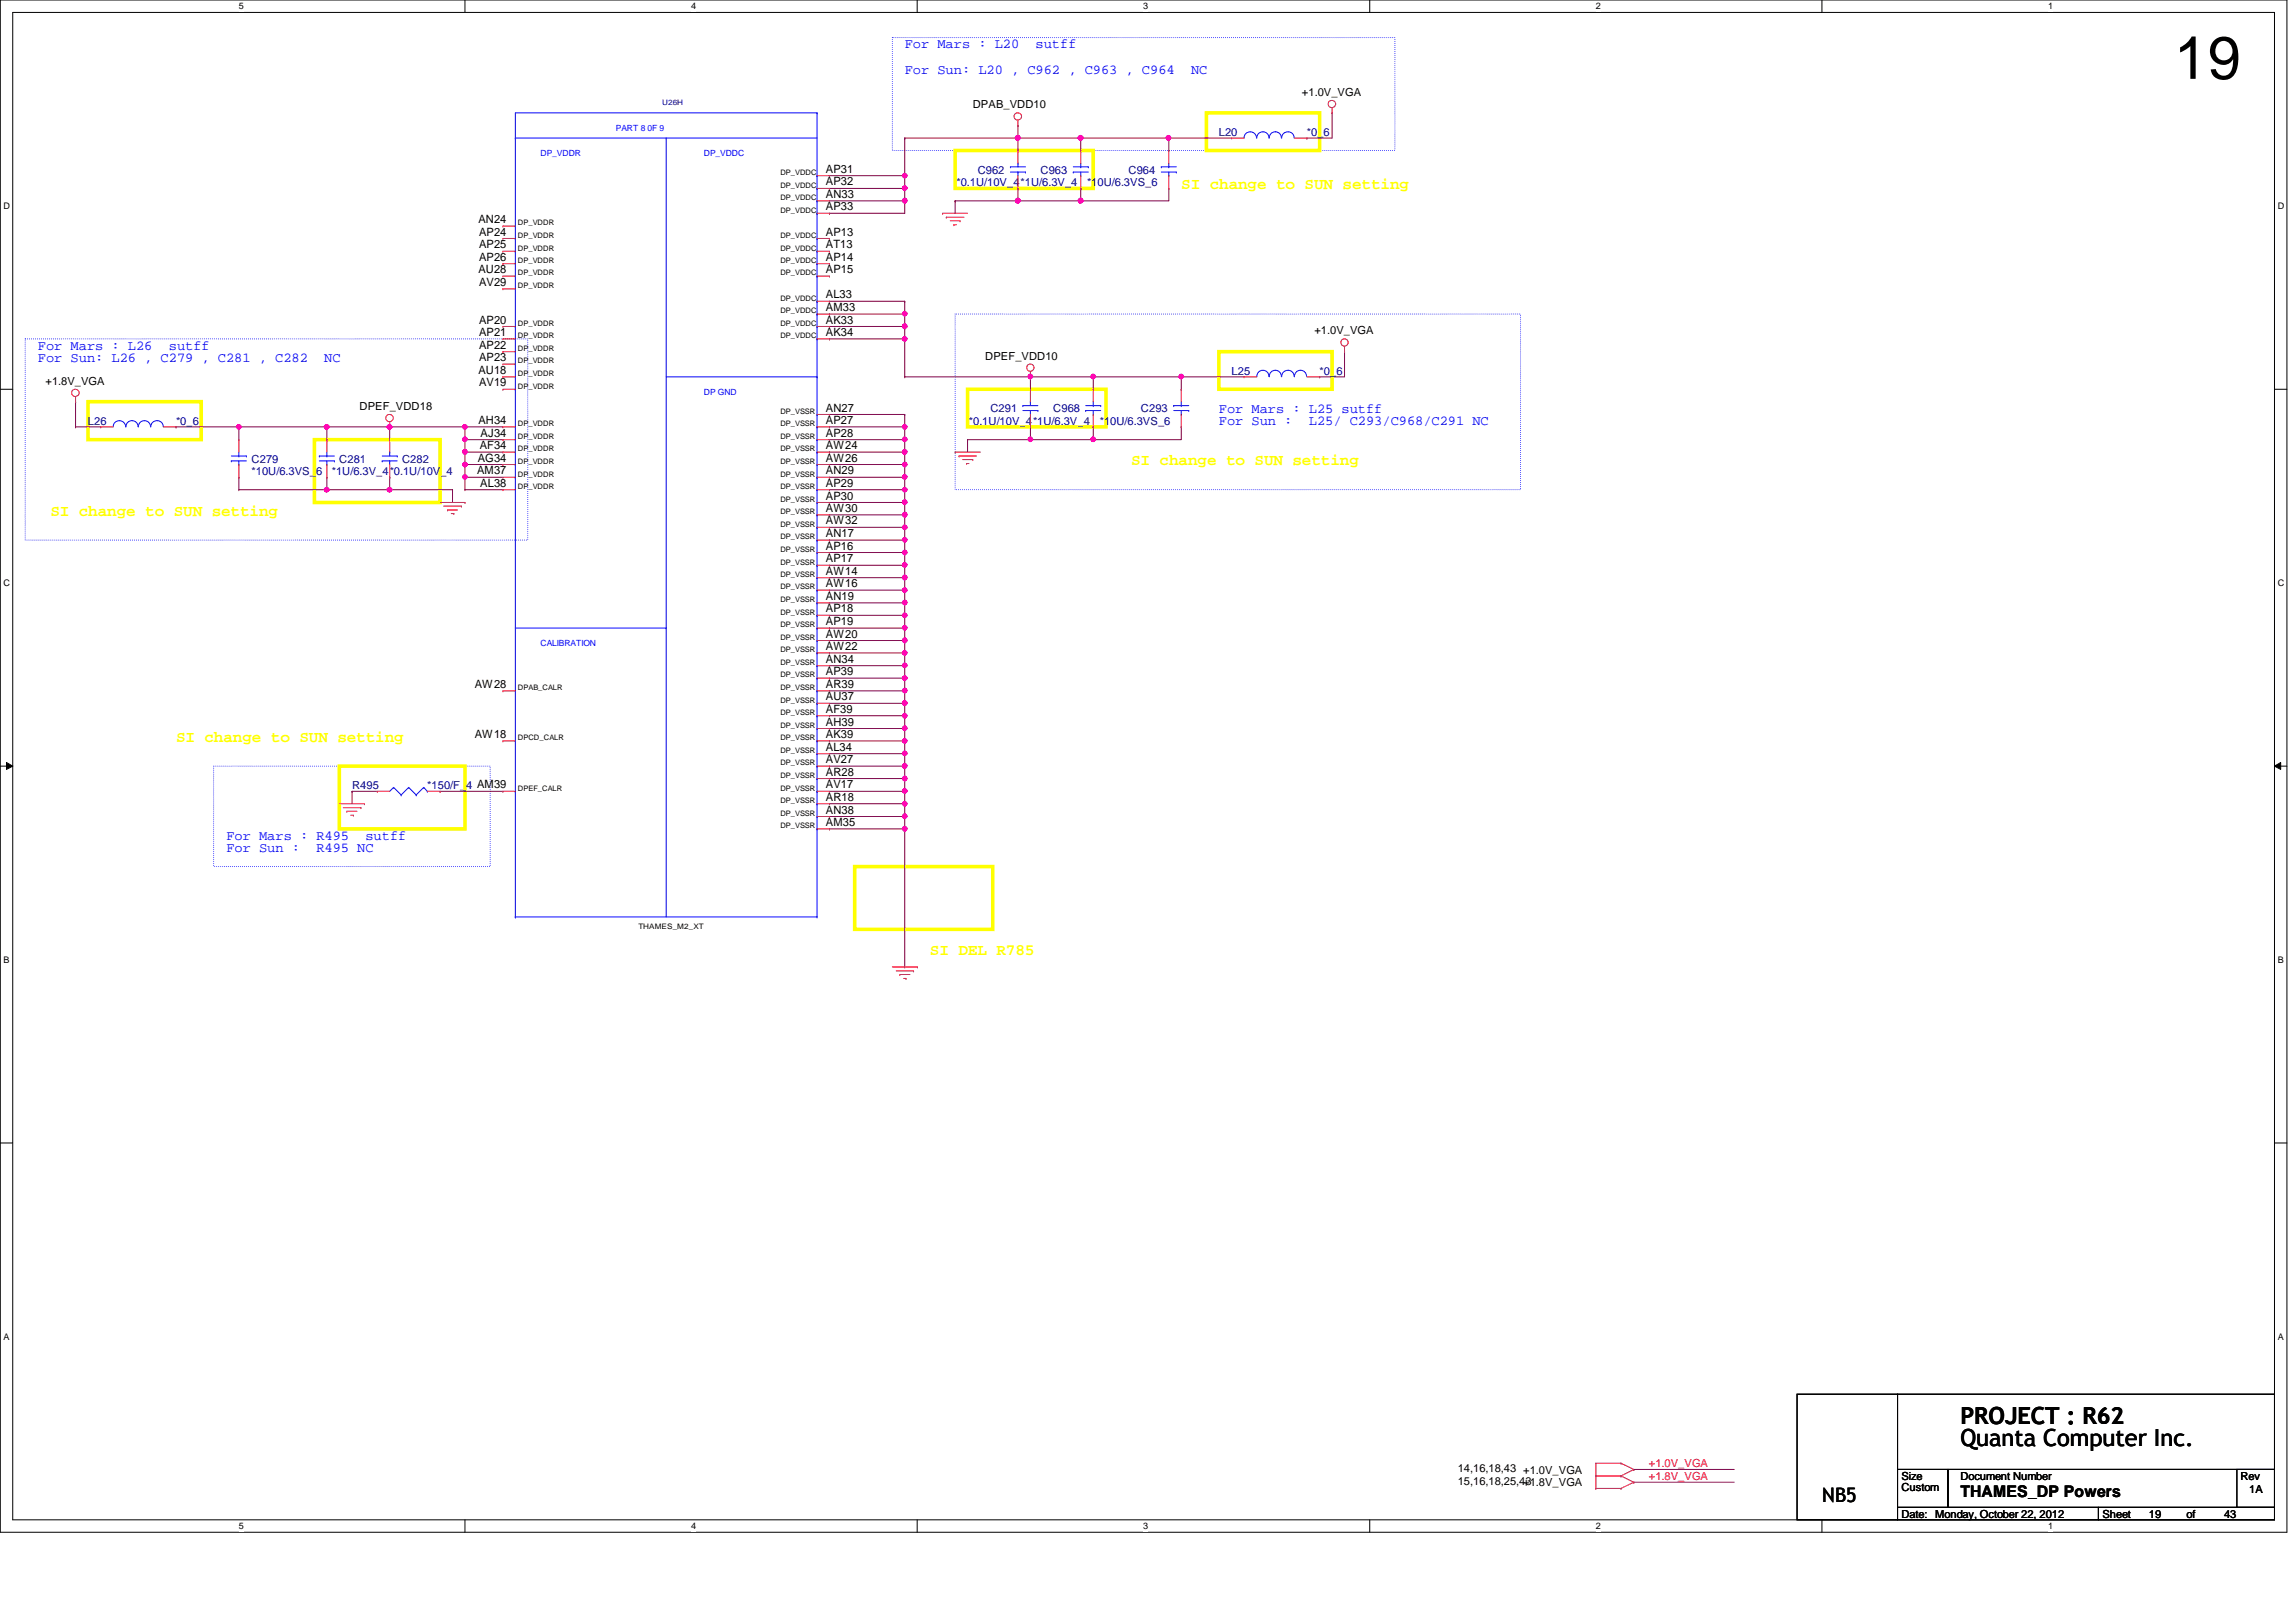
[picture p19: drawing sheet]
<svg xmlns="http://www.w3.org/2000/svg" width="297mm" height="210mm" viewBox="0 0 297 210" stroke-linecap="round" stroke-linejoin="round" font-family="sans-serif">
<defs><g id="words">
<text font-size="7.8" x="281.3" y="10.2">19</text>
<g font-size="3">
<text x="253.6" y="184.2">PROJECT : R62</text>
<text x="253.6" y="187.2">Quanta Computer Inc.</text>
</g>
<text font-size="2.6" x="235.8" y="194.3">NB5</text>
<g font-size="2.1" fill="#ff0">
<text x="152.8" y="24.4">SI change to SUN setting</text>
<text x="146.3" y="60.2">SI change to SUN setting</text>
<text x="6.5" y="66.7">SI change to SUN setting</text>
<text x="22.8" y="96">SI change to SUN setting</text>
<text x="120.3" y="123.6">SI DEL R785</text>
</g>
<text font-size="2.1" x="253.6" y="193.7">THAMES_DP Powers</text>
<g font-size="1.8" fill="#00f">
<text x="117" y="9.5">For Sun: L20 , C962 , C963 , C964</text>
<text x="117" y="6.3">For Mars : L20</text>
<text x="134" y="6.3">sutff</text>
<text x="154.1" y="9.5">NC</text>
<text x="4.9" y="45.3">For Mars : L26</text>
<text x="4.9" y="46.9">For Sun: L26 , C279 , C281 , C282</text>
<text x="21.8" y="45.3">sutff</text>
<text x="41.9" y="46.9">NC</text>
<text x="157.7" y="53.4">For Mars : L25 sutff</text>
<text x="157.7" y="55">For Sun :</text>
<text x="169.3" y="55">L25/ C293/C968/C291 NC</text>
<text x="29.3" y="108.7">For Mars : R495</text>
<text x="29.3" y="110.3">For Sun :</text>
<text x="40.9" y="110.3">R495 NC</text>
<text x="47.3" y="108.7">sutff</text>
</g>
<g font-size="1.5">
<text x="106.8" y="22.4">AP31</text>
<text x="61.9" y="28.9">AN24</text>
<text x="106.8" y="27.2">AP33</text>
<text x="106.8" y="25.6">AN33</text>
<text x="106.8" y="24">AP32</text>
<text x="61.9" y="35.3">AU28</text>
<text x="62" y="33.7">AP26</text>
<text x="62" y="32.1">AP25</text>
<text x="62" y="30.5">AP24</text>
<text x="106.8" y="35.3">AP15</text>
<text x="106.8" y="33.7">AP14</text>
<text x="106.8" y="32.1">AT13</text>
<text x="106.8" y="30.5">AP13</text>
<text x="62" y="41.9">AP20</text>
<text x="62" y="37">AV29</text>
<text x="106.8" y="41.9">AK33</text>
<text x="106.8" y="40.3">AM33</text>
<text x="106.8" y="38.6">AL33</text>
<text x="62" y="46.7">AP23</text>
<text x="62" y="45.1">AP22</text>
<text x="62" y="43.5">AP21</text>
<text x="106.8" y="43.5">AK34</text>
<text x="61.9" y="48.4">AU18</text>
<text x="62" y="50">AV19</text>
<text x="106.8" y="53.3">AN27</text>
<text x="61.8" y="59.7">AG34</text>
<text x="61.9" y="54.9">AH34</text>
<text x="62.1" y="58.1">AF34</text>
<text x="62.2" y="56.5">AJ34</text>
<text x="106.8" y="59.7">AW26</text>
<text x="106.8" y="58.1">AW24</text>
<text x="106.8" y="56.5">AP28</text>
<text x="106.8" y="54.9">AP27</text>
<text x="61.7" y="61.4">AM37</text>
<text x="62.1" y="63">AL38</text>
<text x="106.8" y="64.6">AP30</text>
<text x="106.8" y="63">AP29</text>
<text x="106.8" y="61.4">AN29</text>
<text x="106.8" y="71.1">AP16</text>
<text x="106.8" y="69.5">AN17</text>
<text x="106.8" y="67.9">AW32</text>
<text x="106.8" y="66.3">AW30</text>
<text x="106.8" y="77.6">AN19</text>
<text x="106.8" y="76">AW16</text>
<text x="106.8" y="74.4">AW14</text>
<text x="106.8" y="72.8">AP17</text>
<text x="106.8" y="82.5">AW20</text>
<text x="106.8" y="80.9">AP19</text>
<text x="106.8" y="79.2">AP18</text>
<text x="61.4" y="89">AW28</text>
<text x="106.8" y="89">AR39</text>
<text x="106.8" y="87.4">AP39</text>
<text x="106.8" y="85.8">AN34</text>
<text x="106.8" y="84.1">AW22</text>
<text x="61.4" y="95.5">AW18</text>
<text x="106.8" y="95.5">AK39</text>
<text x="106.8" y="93.9">AH39</text>
<text x="106.8" y="92.2">AF39</text>
<text x="106.8" y="90.6">AU37</text>
<text x="106.8" y="100.4">AR28</text>
<text x="106.8" y="98.8">AV27</text>
<text x="106.8" y="97.2">AL34</text>
<text x="106.8" y="106.9">AM35</text>
<text x="106.8" y="105.3">AN38</text>
<text x="106.8" y="103.6">AR18</text>
<text x="106.8" y="102">AV17</text>
</g>
<g font-size="1.4">
<text x="125.9" y="14">DPAB_VDD10</text>
<text x="168.4" y="12.4">+1.0V_VGA</text>
<text x="127.5" y="46.5">DPEF_VDD10</text>
<text x="170" y="43.3">+1.0V_VGA</text>
<text x="5.9" y="49.8">+1.8V_VGA</text>
<text x="46.5" y="53">DPEF_VDD18</text>
<text x="188.6" y="190.5">14,16,18,43 +1.0V_VGA</text>
<text x="246" y="191.5">Size</text>
<text x="253.6" y="191.5">Document Number</text>
<text x="289.9" y="191.5">Rev</text>
<text x="188.6" y="192.2">15,16,18,25,43</text>
<text x="197.1" y="192.4">+1.8V_VGA</text>
<text x="246" y="196.4">Date: Monday, October 22, 2012</text>
<text x="246" y="193">Custom</text>
<text x="272" y="196.4">Sheet</text>
<text x="278" y="196.4">19</text>
<text x="282.9" y="196.4">of</text>
<text x="287.7" y="196.4">43</text>
<text x="291" y="193.2">1A</text>
</g>
<g font-size="1.4" fill="#000080">
<text x="157.7" y="17.6">L20</text>
<text x="169.1" y="17.6">*0_6</text>
<text x="126.5" y="22.5">C962</text>
<text x="134.6" y="22.5">C963</text>
<text x="146" y="22.5">C964</text>
<text x="123.7" y="24.1">*0.1U/10V_4*1U/6.3V_4</text>
<text x="140.6" y="24.1">*10U/6.3VS_6</text>
<text x="128.1" y="53.3">C291</text>
<text x="136.3" y="53.3">C968</text>
<text x="147.6" y="53.3">C293</text>
<text x="159.3" y="48.5">L25</text>
<text x="170.7" y="48.5">*0_6</text>
<text x="11.4" y="55">L26</text>
<text x="22.8" y="55">*0_6</text>
<text x="32.6" y="59.9">C279</text>
<text x="43.9" y="59.9">C281</text>
<text x="52" y="59.9">C282</text>
<text x="125.3" y="55">*0.1U/10V_4*1U/6.3V_4</text>
<text x="142.3" y="55">*10U/6.3VS_6</text>
<text x="32.6" y="61.5">*10U/6.3VS_6</text>
<text x="42.9" y="61.5">*1U/6.3V_4*0.1U/10V_4</text>
<text x="45.5" y="102.1">R495</text>
<text x="55.3" y="102.1">*150/F_4 AM39</text>
</g>
<g font-size="1.4" fill="#f00">
<text x="213.3" y="191.5">+1.8V_VGA</text>
<text x="213.3" y="189.8">+1.0V_VGA</text>
</g>
<g font-size="1.2">
<text x="30.9" y="1.2">5</text>
<text x="89.4" y="1.2">4</text>
<text x="147.9" y="1.2">3</text>
<text x="206.5" y="1.2">2</text>
<text x="265" y="1.2">1</text>
<text x=".5" y="27.1">D</text>
<text x="294.7" y="27.1">D</text>
<text x=".5" y="75.8">C</text>
<text x="294.7" y="75.8">C</text>
<text x=".5" y="124.6">B</text>
<text x="294.7" y="124.6">B</text>
<text x=".5" y="173.4">A</text>
<text x="294.7" y="173.4">A</text>
<text x="30.9" y="197.9">5</text>
<text x="89.4" y="197.9">4</text>
<text x="147.9" y="197.9">3</text>
<text x="206.5" y="197.9">2</text>
<text x="265" y="197.9">1</text>
</g>
<g font-size="1.1" fill="#00f">
<text x="79.7" y="17">PART 8 0F 9</text>
<text x="69.9" y="20.2">DP_VDDR</text>
<text x="91.1" y="20.2">DP_VDDC</text>
<text x="91.1" y="51.1">DP GND</text>
<text x="69.9" y="83.6">CALIBRATION</text>
</g>
<text font-size="1" fill="#000080" x="85.7" y="13.5">U26H</text>
<g font-size="1">
<text x="101" y="22.6">DP_VDDC</text>
<text x="67" y="29.2">DP_VDDR</text>
<text x="101" y="27.5">DP_VDDC</text>
<text x="101" y="25.9">DP_VDDC</text>
<text x="101" y="24.3">DP_VDDC</text>
<text x="67" y="35.6">DP_VDDR</text>
<text x="67" y="34">DP_VDDR</text>
<text x="67" y="32.4">DP_VDDR</text>
<text x="67" y="30.8">DP_VDDR</text>
<text x="101" y="35.6">DP_VDDC</text>
<text x="101" y="34">DP_VDDC</text>
<text x="101" y="32.4">DP_VDDC</text>
<text x="101" y="30.8">DP_VDDC</text>
<text x="67" y="37.3">DP_VDDR</text>
<text x="101" y="40.6">DP_VDDC</text>
<text x="101" y="38.9">DP_VDDC</text>
<text x="67" y="47">DP_VDDR</text>
<text x="67" y="45.4">DP_VDDR</text>
<text x="67" y="43.8">DP_VDDR</text>
<text x="67" y="42.2">DP_VDDR</text>
<text x="101" y="43.8">DP_VDDC</text>
<text x="101" y="42.2">DP_VDDC</text>
<text x="67" y="50.3">DP_VDDR</text>
<text x="67" y="48.7">DP_VDDR</text>
<text x="101" y="53.6">DP_VSSR</text>
<text x="67" y="58.4">DP_VDDR</text>
<text x="67" y="56.8">DP_VDDR</text>
<text x="67" y="55.2">DP_VDDR</text>
<text x="101" y="58.4">DP_VSSR</text>
<text x="101" y="56.8">DP_VSSR</text>
<text x="101" y="55.2">DP_VSSR</text>
<text x="67" y="63.3">DP_VDDR</text>
<text x="67" y="61.7">DP_VDDR</text>
<text x="67" y="60">DP_VDDR</text>
<text x="101" y="64.9">DP_VSSR</text>
<text x="101" y="63.3">DP_VSSR</text>
<text x="101" y="61.7">DP_VSSR</text>
<text x="101" y="60">DP_VSSR</text>
<text x="101" y="71.4">DP_VSSR</text>
<text x="101" y="69.8">DP_VSSR</text>
<text x="101" y="68.2">DP_VSSR</text>
<text x="101" y="66.5">DP_VSSR</text>
<text x="101" y="77.9">DP_VSSR</text>
<text x="101" y="76.3">DP_VSSR</text>
<text x="101" y="74.7">DP_VSSR</text>
<text x="101" y="73.1">DP_VSSR</text>
<text x="101" y="82.8">DP_VSSR</text>
<text x="101" y="81.2">DP_VSSR</text>
<text x="101" y="79.5">DP_VSSR</text>
<text x="67" y="89.3">DPAB_CALR</text>
<text x="101" y="89.3">DP_VSSR</text>
<text x="101" y="87.7">DP_VSSR</text>
<text x="101" y="86.1">DP_VSSR</text>
<text x="101" y="84.4">DP_VSSR</text>
<text x="67" y="95.8">DPCD_CALR</text>
<text x="101" y="95.8">DP_VSSR</text>
<text x="101" y="94.2">DP_VSSR</text>
<text x="101" y="92.5">DP_VSSR</text>
<text x="101" y="90.9">DP_VSSR</text>
<text x="101" y="100.7">DP_VSSR</text>
<text x="101" y="99.1">DP_VSSR</text>
<text x="101" y="97.5">DP_VSSR</text>
<text x="67" y="102.3">DPEF_CALR</text>
<text x="101" y="107.2">DP_VSSR</text>
<text x="101" y="105.6">DP_VSSR</text>
<text x="101" y="103.9">DP_VSSR</text>
<text x="101" y="102.3">DP_VSSR</text>
<text x="82.6" y="120.2">THAMES_M2_XT</text>
</g>
</g></defs>
<path d="M0 0h295.9v198.3h-295.9zM1.6 1.6h292.7v195.1h-292.7z" fill="none" stroke="#000" stroke-width=".13"/>
<g fill="#fff">
<path d="M30.9 .2h.6v1.3h-.6z"/>
<path d="M30.9 196.9h.6v1.3h-.6z"/>
</g>
<path d="M60.2 0v1.6M60.2 196.7v1.6" fill="none" stroke="#000" stroke-width=".13"/>
<g fill="#fff">
<path d="M89.4 .2h.6v1.3h-.6z"/>
<path d="M89.4 196.9h.6v1.3h-.6z"/>
</g>
<path d="M118.7 0v1.6M118.7 196.7v1.6" fill="none" stroke="#000" stroke-width=".13"/>
<g fill="#fff">
<path d="M147.9 .2h.6v1.3h-.6z"/>
<path d="M147.9 196.9h.6v1.3h-.6z"/>
</g>
<path d="M177.2 0v1.6M177.2 196.7v1.6" fill="none" stroke="#000" stroke-width=".13"/>
<g fill="#fff">
<path d="M206.5 .2h.5v1.3h-.5z"/>
<path d="M206.5 196.9h.5v1.3h-.5z"/>
</g>
<path d="M235.7 0v1.6M235.7 196.7v1.6" fill="none" stroke="#000" stroke-width=".13"/>
<g fill="#fff">
<path d="M265 .2h.6v1.3h-.6z"/>
<path d="M265 196.9h.6v1.3h-.6z"/>
<path d="M.5 26h.8v1.3h-.8z"/>
<path d="M294.7 26h.8v1.3h-.8z"/>
<path d="M.5 74.8h.8v1.3h-.8z"/>
<path d="M294.7 74.8h.8v1.3h-.8z"/>
</g>
<path d="M0 50.4h1.6M294.3 50.4h1.6" fill="none" stroke="#000" stroke-width=".13"/>
<g fill="#fff">
<path d="M.5 123.5h.7v1.3h-.7z"/>
<path d="M294.7 123.5h.7v1.3h-.7z"/>
</g>
<path d="M0 99.1h1.6M.8 98.7l.8 .4-.8 .5zM294.3 99.1l.8-.4v.9zM294.3 99.1h1.6" fill="none" stroke="#000" stroke-width=".13"/>
<path d="M.8 98.7l.8 .4-.8 .5zM294.3 99.1l.8-.4v.9z" fill="#000"/>
<g fill="#fff">
<path d="M.5 172.3h.7v1.3h-.7z"/>
<path d="M294.7 172.3h.7v1.3h-.7z"/>
</g>
<path d="M0 147.9h1.6M294.3 147.9h1.6" fill="none" stroke="#000" stroke-width=".13"/>
<path d="M115.4 4.9h65.1v14.6h-65.1zM3.3 43.9h65v26h-65zM123.6 40.6h73.1v22.8h-73.1zM27.6 99.1h35.8v13h-35.8z" fill="none" stroke="#00f" stroke-width=".13" stroke-dasharray="0 .3"/>
<path d="M123.6 19.5h17.8v4.9h-17.8zM156.1 14.6h14.6v4.9h-14.6zM11.4 52h14.6v4.9h-14.6zM40.7 56.9h16.2v8.1h-16.2zM125.2 50.4h17.9v4.8h-17.9zM157.7 45.5h14.6v4.9h-14.6zM43.9 99.1h16.3v8.2h-16.3zM110.6 112.1h17.8v8.2h-17.8z" fill="none" stroke="#ff0" stroke-width=".47"/>
<g fill="none" stroke="#800040" stroke-width=".13">
<path d="M60.2 56.9h.1M60.2 58.5h.1M60.2 56.9h4.9M60.2 58.5h4.9M60.2 60.1h.1M60.2 61.8h.1M60.2 60.1h4.9M60.2 61.8h4.9M45.5 102.4h.1M45.5 102.4v1.6M45.5 102.4h3.3M56.9 102.4h.1"/>
<path d="M56.9 102.4h8.2"/>
</g>
<circle cx="60.2" cy="61.7" r=".3" fill="#f0f"/>
<circle cx="60.2" cy="61.7" r=".3" fill="none" stroke="#f0f" stroke-width=".13"/>
<g fill="none" stroke="#800040" stroke-width=".13">
<path d="M30.9 55.2h.1M30.9 55.2v1.7M42.3 55.2h.1M42.3 55.2h8.1M42.3 55.2v1.7M50.4 55.2h.1M50.4 55.2v1.7M30.9 61.8h.1M30.9 61.8v1.6M50.4 63.4h.1M50.4 63.4h8.1M60.2 63.4h.1"/>
<path d="M60.2 63.4h4.9"/>
</g>
<circle cx="50.4" cy="63.4" r=".31" fill="#f0f"/>
<circle cx="50.4" cy="63.4" r=".31" fill="none" stroke="#f0f" stroke-width=".13"/>
<path d="M30.9 63.4h.1M42.3 61.8h.1M42.3 61.8v1.6h-11.4M50.4 61.8h.1M50.4 61.8v1.6" fill="none" stroke="#800040" stroke-width=".13"/>
<circle cx="42.3" cy="63.4" r=".31" fill="#f0f"/>
<circle cx="42.3" cy="63.4" r=".31" fill="none" stroke="#f0f" stroke-width=".13"/>
<path d="M30.9 55.2h.1M30.9 55.2h11.4" fill="none" stroke="#800040" stroke-width=".13"/>
<circle cx="42.3" cy="55.2" r=".31" fill="#f0f"/>
<circle cx="42.3" cy="55.2" r=".31" fill="none" stroke="#f0f" stroke-width=".13"/>
<circle cx="30.9" cy="55.2" r=".3" fill="#f0f"/>
<circle cx="30.9" cy="55.2" r=".3" fill="none" stroke="#f0f" stroke-width=".13"/>
<path d="M50.4 55.2h.1M50.4 55.2h9.8" fill="none" stroke="#800040" stroke-width=".13"/>
<circle cx="60.2" cy="55.2" r=".3" fill="#f0f"/>
<circle cx="60.2" cy="55.2" r=".3" fill="none" stroke="#f0f" stroke-width=".13"/>
<circle cx="50.4" cy="55.2" r=".31" fill="#f0f"/>
<circle cx="50.4" cy="55.2" r=".31" fill="none" stroke="#f0f" stroke-width=".13"/>
<path d="M60.2 55.2h.1M60.2 55.2h4.9M58.5 63.4h.1M58.5 63.4v1.6M60.2 61.8h.1M60.2 60.1h.1M60.2 60.1v3.3" fill="none" stroke="#800040" stroke-width=".13"/>
<circle cx="60.2" cy="60.1" r=".3" fill="#f0f"/>
<circle cx="60.2" cy="60.1" r=".3" fill="none" stroke="#f0f" stroke-width=".13"/>
<path d="M60.2 58.5h.1M60.2 58.5v1.6" fill="none" stroke="#800040" stroke-width=".13"/>
<circle cx="60.1" cy="58.5" r=".31" fill="#f0f"/>
<circle cx="60.1" cy="58.5" r=".31" fill="none" stroke="#f0f" stroke-width=".13"/>
<path d="M60.2 56.9h.1M60.2 55.2h.1M60.2 55.2v3.3" fill="none" stroke="#800040" stroke-width=".13"/>
<circle cx="60.2" cy="56.8" r=".3" fill="#f0f"/>
<circle cx="60.2" cy="56.8" r=".3" fill="none" stroke="#f0f" stroke-width=".13"/>
<path d="M9.8 55.2h.1M9.8 52h.1M9.8 55.2h3.2M9.8 52v3.2M22.8 55.2h.1M22.8 55.2h8.1M107.3 53.6h.1M107.3 55.2h.1M107.3 55.2h9.7M107.3 53.6h9.7M42.3 63.4h.1M42.3 63.4h8.1" fill="none" stroke="#800040" stroke-width=".13"/>
<circle cx="117" cy="55.2" r=".3" fill="#f0f"/>
<circle cx="117" cy="55.2" r=".3" fill="none" stroke="#f0f" stroke-width=".13"/>
<path d="M107.3 56.9h.1M107.3 56.9h9.7" fill="none" stroke="#800040" stroke-width=".13"/>
<circle cx="117" cy="56.8" r=".3" fill="#f0f"/>
<circle cx="117" cy="56.8" r=".3" fill="none" stroke="#f0f" stroke-width=".13"/>
<path d="M107.3 58.5h.1M107.3 58.5h9.7" fill="none" stroke="#800040" stroke-width=".13"/>
<circle cx="117" cy="58.5" r=".31" fill="#f0f"/>
<circle cx="117" cy="58.5" r=".31" fill="none" stroke="#f0f" stroke-width=".13"/>
<path d="M107.3 60.1h.1M107.3 60.1h9.7" fill="none" stroke="#800040" stroke-width=".13"/>
<circle cx="117" cy="60.1" r=".3" fill="#f0f"/>
<circle cx="117" cy="60.1" r=".3" fill="none" stroke="#f0f" stroke-width=".13"/>
<path d="M107.3 61.8h.1M107.3 61.8h9.7" fill="none" stroke="#800040" stroke-width=".13"/>
<circle cx="117" cy="61.7" r=".3" fill="#f0f"/>
<circle cx="117" cy="61.7" r=".3" fill="none" stroke="#f0f" stroke-width=".13"/>
<path d="M107.3 63.4h.1M107.3 63.4h9.7" fill="none" stroke="#800040" stroke-width=".13"/>
<circle cx="117" cy="63.4" r=".3" fill="#f0f"/>
<circle cx="117" cy="63.4" r=".3" fill="none" stroke="#f0f" stroke-width=".13"/>
<path d="M107.3 65h.1M107.3 65h9.7" fill="none" stroke="#800040" stroke-width=".13"/>
<circle cx="117" cy="65" r=".3" fill="#f0f"/>
<circle cx="117" cy="65" r=".3" fill="none" stroke="#f0f" stroke-width=".13"/>
<path d="M107.3 66.6h.1M107.3 66.6h9.7" fill="none" stroke="#800040" stroke-width=".13"/>
<circle cx="117" cy="66.6" r=".31" fill="#f0f"/>
<circle cx="117" cy="66.6" r=".31" fill="none" stroke="#f0f" stroke-width=".13"/>
<path d="M107.3 68.2h.1M107.3 68.2h9.7" fill="none" stroke="#800040" stroke-width=".13"/>
<circle cx="117" cy="68.2" r=".3" fill="#f0f"/>
<circle cx="117" cy="68.2" r=".3" fill="none" stroke="#f0f" stroke-width=".13"/>
<path d="M107.3 69.9h.1M107.3 69.9h9.7" fill="none" stroke="#800040" stroke-width=".13"/>
<circle cx="117" cy="69.8" r=".3" fill="#f0f"/>
<circle cx="117" cy="69.8" r=".3" fill="none" stroke="#f0f" stroke-width=".13"/>
<path d="M107.3 71.5h.1M107.3 71.5h9.7" fill="none" stroke="#800040" stroke-width=".13"/>
<circle cx="117" cy="71.5" r=".3" fill="#f0f"/>
<circle cx="117" cy="71.5" r=".3" fill="none" stroke="#f0f" stroke-width=".13"/>
<path d="M107.3 73.2h.1M107.3 73.2h9.7" fill="none" stroke="#800040" stroke-width=".13"/>
<circle cx="117" cy="73.1" r=".3" fill="#f0f"/>
<circle cx="117" cy="73.1" r=".3" fill="none" stroke="#f0f" stroke-width=".13"/>
<path d="M107.3 74.8h.1M107.3 74.8h9.7" fill="none" stroke="#800040" stroke-width=".13"/>
<circle cx="117" cy="74.7" r=".31" fill="#f0f"/>
<circle cx="117" cy="74.7" r=".31" fill="none" stroke="#f0f" stroke-width=".13"/>
<path d="M107.3 76.4h.1M107.3 76.4h9.7" fill="none" stroke="#800040" stroke-width=".13"/>
<circle cx="117" cy="76.4" r=".3" fill="#f0f"/>
<circle cx="117" cy="76.4" r=".3" fill="none" stroke="#f0f" stroke-width=".13"/>
<path d="M107.3 78h.1M107.3 78h9.7" fill="none" stroke="#800040" stroke-width=".13"/>
<circle cx="117" cy="78" r=".3" fill="#f0f"/>
<circle cx="117" cy="78" r=".3" fill="none" stroke="#f0f" stroke-width=".13"/>
<path d="M107.3 79.6h.1M107.3 79.6h9.7" fill="none" stroke="#800040" stroke-width=".13"/>
<circle cx="117" cy="79.6" r=".3" fill="#f0f"/>
<circle cx="117" cy="79.6" r=".3" fill="none" stroke="#f0f" stroke-width=".13"/>
<path d="M107.3 81.3h.1M107.3 81.3h9.7" fill="none" stroke="#800040" stroke-width=".13"/>
<circle cx="117" cy="81.2" r=".3" fill="#f0f"/>
<circle cx="117" cy="81.2" r=".3" fill="none" stroke="#f0f" stroke-width=".13"/>
<path d="M107.3 82.9h.1M107.3 82.9h9.7" fill="none" stroke="#800040" stroke-width=".13"/>
<circle cx="117" cy="82.9" r=".31" fill="#f0f"/>
<circle cx="117" cy="82.9" r=".31" fill="none" stroke="#f0f" stroke-width=".13"/>
<path d="M107.3 84.5h.1M107.3 84.5h9.7" fill="none" stroke="#800040" stroke-width=".13"/>
<circle cx="117" cy="84.5" r=".3" fill="#f0f"/>
<circle cx="117" cy="84.5" r=".3" fill="none" stroke="#f0f" stroke-width=".13"/>
<path d="M107.3 86.1h.1M107.3 86.1h9.7" fill="none" stroke="#800040" stroke-width=".13"/>
<circle cx="117" cy="86.1" r=".3" fill="#f0f"/>
<circle cx="117" cy="86.1" r=".3" fill="none" stroke="#f0f" stroke-width=".13"/>
<path d="M107.3 87.8h.1M107.3 87.8h9.7" fill="none" stroke="#800040" stroke-width=".13"/>
<circle cx="117" cy="87.8" r=".3" fill="#f0f"/>
<circle cx="117" cy="87.8" r=".3" fill="none" stroke="#f0f" stroke-width=".13"/>
<path d="M107.3 89.4h.1M107.3 89.4h9.7" fill="none" stroke="#800040" stroke-width=".13"/>
<circle cx="117" cy="89.4" r=".3" fill="#f0f"/>
<circle cx="117" cy="89.4" r=".3" fill="none" stroke="#f0f" stroke-width=".13"/>
<path d="M107.3 91h.1M107.3 91h9.7" fill="none" stroke="#800040" stroke-width=".13"/>
<circle cx="117" cy="91" r=".31" fill="#f0f"/>
<circle cx="117" cy="91" r=".31" fill="none" stroke="#f0f" stroke-width=".13"/>
<path d="M107.3 92.6h.1M107.3 92.6h9.7" fill="none" stroke="#800040" stroke-width=".13"/>
<circle cx="117" cy="92.6" r=".3" fill="#f0f"/>
<circle cx="117" cy="92.6" r=".3" fill="none" stroke="#f0f" stroke-width=".13"/>
<path d="M107.3 94.3h.1M107.3 94.3h9.7" fill="none" stroke="#800040" stroke-width=".13"/>
<circle cx="117" cy="94.2" r=".3" fill="#f0f"/>
<circle cx="117" cy="94.2" r=".3" fill="none" stroke="#f0f" stroke-width=".13"/>
<path d="M107.3 95.9h.1M107.3 95.9h9.7" fill="none" stroke="#800040" stroke-width=".13"/>
<circle cx="117" cy="95.9" r=".3" fill="#f0f"/>
<circle cx="117" cy="95.9" r=".3" fill="none" stroke="#f0f" stroke-width=".13"/>
<path d="M107.3 97.5h.1M107.3 97.5h9.7" fill="none" stroke="#800040" stroke-width=".13"/>
<circle cx="117" cy="97.5" r=".3" fill="#f0f"/>
<circle cx="117" cy="97.5" r=".3" fill="none" stroke="#f0f" stroke-width=".13"/>
<path d="M107.3 99.1h.1M107.3 99.1h9.7M107.3 100.8h.1M107.3 102.4h.1M107.3 100.8h9.7M107.3 102.4h9.7" fill="none" stroke="#800040" stroke-width=".13"/>
<circle cx="117" cy="102.4" r=".3" fill="#f0f"/>
<circle cx="117" cy="102.4" r=".3" fill="none" stroke="#f0f" stroke-width=".13"/>
<path d="M107.3 104h.1M107.3 104h9.7" fill="none" stroke="#800040" stroke-width=".13"/>
<circle cx="117" cy="104" r=".3" fill="#f0f"/>
<circle cx="117" cy="104" r=".3" fill="none" stroke="#f0f" stroke-width=".13"/>
<path d="M107.3 105.7h.1M107.3 105.7h9.7" fill="none" stroke="#800040" stroke-width=".13"/>
<circle cx="117" cy="105.6" r=".3" fill="#f0f"/>
<circle cx="117" cy="105.6" r=".3" fill="none" stroke="#f0f" stroke-width=".13"/>
<path d="M107.3 107.3h.1M107.3 107.3h9.7" fill="none" stroke="#800040" stroke-width=".13"/>
<circle cx="117" cy="107.2" r=".31" fill="#f0f"/>
<circle cx="117" cy="107.2" r=".31" fill="none" stroke="#f0f" stroke-width=".13"/>
<path d="M123.6 26h.1M123.6 26h8.1" fill="none" stroke="#800040" stroke-width=".13"/>
<circle cx="131.7" cy="26" r=".32" fill="#f0f"/>
<circle cx="131.7" cy="26" r=".32" fill="none" stroke="#f0f" stroke-width=".13"/>
<path d="M125.2 56.9h.1M125.2 56.9h8.1" fill="none" stroke="#800040" stroke-width=".13"/>
<circle cx="133.3" cy="56.8" r=".3" fill="#f0f"/>
<circle cx="133.3" cy="56.8" r=".3" fill="none" stroke="#f0f" stroke-width=".13"/>
<g fill="none" stroke="#800040" stroke-width=".13">
<path d="M133.3 48.8h.1M133.3 55.2h.1M133.3 48.8h8.1M133.3 48.8v1.6M133.3 55.2v1.7M141.4 48.8h.1M141.4 55.2h.1M141.4 56.9h.1M141.4 48.8v1.6M141.4 55.2v1.7M152.8 48.8h.1M152.8 55.2h.1"/>
<path d="M152.8 48.8v1.6M152.8 55.2v1.7h-11.4"/>
</g>
<circle cx="141.4" cy="56.8" r=".3" fill="#f0f"/>
<circle cx="141.4" cy="56.8" r=".3" fill="none" stroke="#f0f" stroke-width=".13"/>
<path d="M117 48.8h.1M117 48.8h16.3M152.8 48.8h.1M152.8 48.8h8.1" fill="none" stroke="#800040" stroke-width=".13"/>
<circle cx="133.3" cy="48.7" r=".3" fill="#f0f"/>
<circle cx="133.3" cy="48.7" r=".3" fill="none" stroke="#f0f" stroke-width=".13"/>
<path d="M151.2 17.9h.1M151.2 17.9v1.6M139.8 26h.1M139.8 26h11.4M125.2 56.9h.1M125.2 56.9v1.6" fill="none" stroke="#800040" stroke-width=".13"/>
<circle cx="139.8" cy="26" r=".32" fill="#f0f"/>
<circle cx="139.8" cy="26" r=".32" fill="none" stroke="#f0f" stroke-width=".13"/>
<path d="M117 17.9h.1M117 17.9h22.8M131.7 17.9h.1M151.2 17.9h.1M151.2 17.9h8.1" fill="none" stroke="#800040" stroke-width=".13"/>
<circle cx="131.7" cy="17.8" r=".32" fill="#f0f"/>
<circle cx="131.7" cy="17.8" r=".32" fill="none" stroke="#f0f" stroke-width=".13"/>
<g fill="none" stroke="#800040" stroke-width=".13">
<path d="M131.7 17.9h.1M131.7 16.3h.1M131.7 16.3v3.2M139.8 17.9h.1M139.8 17.9h11.4M139.8 17.9v1.6M169.1 17.9h.1M172.3 14.6h.1M172.3 14.6v3.3h-3.2M123.6 26h.1M123.6 26v1.6M131.7 24.4h.1"/>
<path d="M131.7 24.4v1.6M139.8 24.4h.1M139.8 24.4v1.6M151.2 24.4h.1M151.2 24.4v1.6M170.7 48.8h.1M173.9 45.5h.1M173.9 45.5v3.3h-3.2"/>
</g>
<circle cx="151.2" cy="17.8" r=".31" fill="#f0f"/>
<circle cx="151.2" cy="17.8" r=".31" fill="none" stroke="#f0f" stroke-width=".13"/>
<circle cx="139.8" cy="17.8" r=".32" fill="#f0f"/>
<circle cx="139.8" cy="17.8" r=".32" fill="none" stroke="#f0f" stroke-width=".13"/>
<path d="M107.3 22.7h.1M107.3 22.7h9.7M131.7 26h.1M131.7 26h8.1" fill="none" stroke="#800040" stroke-width=".13"/>
<circle cx="117" cy="22.7" r=".3" fill="#f0f"/>
<circle cx="117" cy="22.7" r=".3" fill="none" stroke="#f0f" stroke-width=".13"/>
<path d="M107.3 24.4h.1M107.3 24.4h9.7" fill="none" stroke="#800040" stroke-width=".13"/>
<circle cx="117" cy="24.3" r=".3" fill="#f0f"/>
<circle cx="117" cy="24.3" r=".3" fill="none" stroke="#f0f" stroke-width=".13"/>
<path d="M107.3 26h.1M107.3 26h9.7" fill="none" stroke="#800040" stroke-width=".13"/>
<circle cx="117" cy="26" r=".31" fill="#f0f"/>
<circle cx="117" cy="26" r=".31" fill="none" stroke="#f0f" stroke-width=".13"/>
<path d="M107.3 27.6h.1M107.3 39h.1M107.3 27.6h9.7M107.3 39h9.7M107.3 40.6h.1M107.3 40.6h9.7" fill="none" stroke="#800040" stroke-width=".13"/>
<circle cx="117" cy="40.6" r=".3" fill="#f0f"/>
<circle cx="117" cy="40.6" r=".3" fill="none" stroke="#f0f" stroke-width=".13"/>
<path d="M107.3 42.2h.1M107.3 42.2h9.7" fill="none" stroke="#800040" stroke-width=".13"/>
<circle cx="117" cy="42.2" r=".31" fill="#f0f"/>
<circle cx="117" cy="42.2" r=".31" fill="none" stroke="#f0f" stroke-width=".13"/>
<path d="M107.3 43.9h.1M107.3 43.9h9.7" fill="none" stroke="#800040" stroke-width=".13"/>
<circle cx="117" cy="43.9" r=".3" fill="#f0f"/>
<circle cx="117" cy="43.9" r=".3" fill="none" stroke="#f0f" stroke-width=".13"/>
<path d="M117 17.9h.1M117 17.9v9.7M117 26h.1M117 24.4h.1M117 22.7h.1M133.3 56.9h.1M133.3 56.9h8.1M141.4 48.8h.1M141.4 48.8h11.4" fill="none" stroke="#800040" stroke-width=".13"/>
<circle cx="152.8" cy="48.7" r=".3" fill="#f0f"/>
<circle cx="152.8" cy="48.7" r=".3" fill="none" stroke="#f0f" stroke-width=".13"/>
<circle cx="141.4" cy="48.7" r=".3" fill="#f0f"/>
<circle cx="141.4" cy="48.7" r=".3" fill="none" stroke="#f0f" stroke-width=".13"/>
<g fill="none" stroke="#800040" stroke-width=".13">
<path d="M117 39h.1M117 39v9.8M117 42.2h.1M117 43.9h.1M117 55.2h.1M117 40.6h.1M117 53.6h.1M117 56.9h.1M117 53.6v4.9M117 78h.1M117 73.2h.1M117 66.6h.1"/>
<path d="M117 74.8h.1M117 71.5h.1M117 65h.1M117 61.8h.1M117 60.1h.1M117 79.6h.1M117 76.4h.1M117 69.9h.1M117 68.2h.1M117 63.4h.1M117 60.1v21.2M117 92.6h.1"/>
<path d="M117 84.5h.1M117 94.3h.1M117 87.8h.1M117 82.9h.1M117 95.9h.1M117 91h.1M117 89.4h.1M117 99.1h.1M117 82.9v3.2M117 87.8v9.7M117 99.1v8.2M117 104h.1"/>
<path d="M117 102.4h.1M117 105.7h.1M117 100.8h.1"/>
</g>
<circle cx="117" cy="100.7" r=".3" fill="#f0f"/>
<circle cx="117" cy="100.7" r=".3" fill="none" stroke="#f0f" stroke-width=".13"/>
<circle cx="117" cy="99.1" r=".31" fill="#f0f"/>
<circle cx="117" cy="99.1" r=".31" fill="none" stroke="#f0f" stroke-width=".13"/>
<g fill="none" stroke="#800040" stroke-width=".13">
<path d="M117 58.5h.1M117 58.5v1.6M117 81.3h.1M117 97.5h.1M117 86.1h.1M117 81.3v1.6M117 86.1v1.7M117 97.5v1.6M117 107.3v17.8M117 125.1h.1M211.4 191.8h.1M211.4 190.2h.1"/>
<path d="M211.4 191.8h13M211.4 190.2h13"/>
</g>
<g fill="none" stroke="#f00" stroke-width=".13">
<path d="M131.7 16.3h.1M131.7 19.5h.1M131.7 15.6v.7M131.7 19.5v1.6M139.8 19.5h.1M139.8 19.5v1.6M151.2 19.5h.1M151.2 19.5v1.6M159.3 17.9h.1M159.3 17.9h1.6M167.5 17.9h1.6M169.1 17.9h.1"/>
<path d="M172.3 14.6h.1M172.3 14v.6M65.1 37.4h.1M65.1 35.7h.1M65.1 34.1h.1M65.1 32.5h.1M65.1 30.9h.1M65.1 29.3h.1M65.1 37.4h1.6M65.1 35.7h1.6M65.1 34.1h1.6M65.1 32.5h1.6"/>
<path d="M65.1 30.9h1.6M65.1 29.3h1.6M105.7 27.6h1.6M105.7 35.7h1.6M105.7 34.1h1.6M105.7 32.5h1.6M105.7 30.9h1.6M105.7 39h1.6M105.7 26h1.6M105.7 24.4h1.6M105.7 22.7h1.6M107.3 39h.1"/>
<path d="M107.3 35.7h.1M107.3 34.1h.1M107.3 32.5h.1M107.3 30.9h.1M107.3 27.6h.1M107.3 26h.1M107.3 24.4h.1M107.3 22.7h.1M122 27.6h.1M122 27.6h3.2M122.4 28.1h.1M122.4 28.1h2.3"/>
<path d="M122.9 28.6h1.3M123.4 29.1h.1M123.4 29.1h.3M124.2 28.6h.1M131.7 24.4h.1M131.7 22.7v1.7M139.8 24.4h.1M139.8 22.7v1.7M151.2 24.4h.1M151.2 22.7v1.7M9.8 52h.1M9.8 51.4v.6"/>
<path d="M13 55.2h.1M13 55.2h1.6M21.2 55.2h1.6M22.8 55.2h.1M30.9 56.9h.1M30.9 56.9v1.6M42.3 56.9h.1M42.3 56.9v1.6M50.4 55.2h.1M50.4 56.9h.1M50.4 54.6v.6M50.4 56.9v1.6"/>
<path d="M65.1 58.5h.1M65.1 56.9h.1M65.1 55.2h.1M65.1 50.4h.1M65.1 48.8h.1M65.1 47.1h.1M65.1 45.5h.1M65.1 43.9h.1M65.1 42.2h.1M65.1 58.5h1.6M65.1 48.8h1.6M65.1 55.2h1.6"/>
<path d="M65.1 56.9h1.6M65.1 50.4h1.6M65.1 47.1h1.6M65.1 45.5h1.6M65.1 43.9h1.6M65.1 42.2h1.6M105.7 58.5h1.6M105.7 55.2h1.6M105.7 56.9h1.6M105.7 43.9h1.6M105.7 42.2h1.6M105.7 53.6h1.6"/>
<path d="M105.7 40.6h1.6M107.3 58.5h.1M107.3 56.9h.1M107.3 55.2h.1M107.3 53.6h.1M107.3 43.9h.1M107.3 42.2h.1M107.3 40.6h.1M123.6 58.5h.1M123.6 58.5h3.2M124.1 59h.1M124.1 59h2.2"/>
<path d="M124.5 59.5h1.4M125 60h.1M125 60h.3M125.9 59.5h.1M133.3 48.8h.1M133.3 55.2h.1M133.3 50.4h.1M133.3 48.1v.7M133.3 50.4v1.6M133.3 53.6v1.6M141.4 50.4h.1M141.4 55.2h.1"/>
<path d="M141.4 50.4v1.6M141.4 53.6v1.6M152.8 50.4h.1M152.8 55.2h.1M152.8 50.4v1.6M152.8 53.6v1.6M160.9 48.8h.1M160.9 48.8h1.7M169.1 48.8h1.6M170.7 48.8h.1M173.9 45.5h.1M173.9 44.8v.7"/>
<path d="M30.9 61.8h.1M30.9 60.1v1.7M42.3 61.8h.1M42.3 60.1v1.7M50.4 61.8h.1M50.4 60.1v1.7M56.9 65h3.3M57.4 65.5h2.3M57.9 66h.1M57.9 66h1.3M58.4 66.5h.3M58.7 66.5h.1"/>
<path d="M59.7 65.5h.1M60.2 65h.1M65.1 63.4h.1M65.1 61.8h.1M65.1 60.1h.1M65.1 63.4h1.6M65.1 61.8h1.6M65.1 60.1h1.6M105.7 65h1.6M105.7 63.4h1.6M105.7 61.8h1.6M105.7 60.1h1.6"/>
<path d="M105.7 79.6h1.6M105.7 78h1.6M105.7 76.4h1.6M105.7 74.8h1.6M105.7 73.2h1.6M105.7 71.5h1.6M105.7 69.9h1.6M105.7 68.2h1.6M105.7 66.6h1.6M107.3 79.6h.1M107.3 78h.1M107.3 76.4h.1"/>
<path d="M107.3 74.8h.1M107.3 73.2h.1M107.3 71.5h.1M107.3 69.9h.1M107.3 68.2h.1M107.3 66.6h.1M107.3 65h.1M107.3 63.4h.1M107.3 61.8h.1M107.3 60.1h.1M65.1 95.9h.1M65.1 89.4h.1"/>
<path d="M65.1 95.9h1.6M65.1 89.4h1.6M105.7 95.9h1.6M105.7 89.4h1.6M105.7 99.1h1.6M105.7 97.5h1.6M105.7 94.3h1.6M105.7 92.6h1.6M105.7 91h1.6M105.7 87.8h1.6M105.7 86.1h1.6M105.7 84.5h1.6"/>
<path d="M105.7 82.9h1.6M105.7 81.3h1.6M107.3 99.1h.1M107.3 97.5h.1M107.3 95.9h.1M107.3 94.3h.1M107.3 92.6h.1M107.3 91h.1M107.3 89.4h.1M107.3 87.8h.1M107.3 86.1h.1M107.3 84.5h.1"/>
<path d="M107.3 82.9h.1M107.3 81.3h.1M43.9 104h3.3M44.4 104.5h2.3M44.9 105h.1M44.9 105h1.3M45.4 105.5h.3M45.7 105.5h.1M46.7 104.5h.1M47.2 104h.1M48.8 102.4h.1M48.8 102.4h1.6"/>
<path d="M55.3 102.4h1.6M56.9 102.4h.1M65.1 102.4h.1M65.1 102.4h1.6M105.7 104h1.6M105.7 102.4h1.6M105.7 107.3h1.6M105.7 105.7h1.6M105.7 100.8h1.6M107.3 107.3h.1M107.3 105.7h.1M107.3 104h.1"/>
<path d="M107.3 102.4h.1M107.3 100.8h.1M115.4 125.1h3.3M115.9 125.6h2.3M116.4 126.1h.1M116.4 126.1h1.3M116.9 126.6h.3M117.2 126.6h.1M118.2 125.6h.1M118.7 125.1h.1M206.5 192.6h.1M206.5 191h.1"/>
<path d="M206.5 189.4h.1M206.5 191h3.2M206.5 192.6h3.2M206.5 189.4v3.2M206.5 189.4h3.2M209.7 191h.1M209.7 192.6h.1M209.7 189.4h.1M209.7 191l1.7 .8M209.7 189.4l1.7 .8M211.4 191.8h.1M211.4 190.2h.1"/>
<path d="M211.4 191.8l-1.7 .8M211.4 190.2l-1.7 .8"/>
<circle cx="131.7" cy="15.1" r=".48"/>
<circle cx="172.3" cy="13.5" r=".48"/>
<circle cx="9.8" cy="50.8" r=".48"/>
<circle cx="50.4" cy="54.1" r=".48"/>
<circle cx="133.3" cy="47.6" r=".47"/>
<circle cx="173.9" cy="44.3" r=".47"/>
</g>
<path d="M232.5 180.4h13v16.3h-13zM245.5 180.4h48.8v9.8h-48.8zM245.5 190.2h6.5v4.9h-6.5zM245.5 195.1h26v1.6h-26zM252 190.2h42.3v4.9h-42.3zM271.5 195.1h22.8v1.6h-22.8zM289.4 190.2h4.9v4.9h-4.9z" fill="none" stroke="#000" stroke-width=".13"/>
<g fill="none" stroke="#00f" stroke-width=".13">
<path d="M66.7 17.9h.1M66.7 17.9h39M86.2 17.9h.1M86.2 17.9v100.8M105.7 14.6h.1M105.7 14.6h-39v104.1M105.7 14.6v104.1M160.9 17.9a.8 .8 0 0 1 .9-.8 .8 .8 0 0 1 .8 .8M162.6 17.9a.78 .78 0 0 1 .8-.8 .78 .78 0 0 1 .8 .8M164.2 17.9a.78 .78 0 0 1 .8-.8 .78 .78 0 0 1 .8 .8M165.8 17.9a.8 .8 0 0 1 .8-.8 .8 .8 0 0 1 .8 .8M66.7 34.1h.1"/>
<path d="M66.7 32.5h.1M66.7 37.4h.1M66.7 30.9h.1M66.7 29.3h.1M66.7 35.7h.1M105.7 39h.1M105.7 35.7h.1M105.7 34.1h.1M105.7 32.5h.1M105.7 30.9h.1M105.7 27.6h.1M105.7 26h.1"/>
<path d="M105.7 24.4h.1M105.7 22.7h.1M130.7 21.6h.1M130.7 21.6h2M130.7 22.3h2M131.7 22.3h.1M131.7 21.1h.1M131.7 21.1v.5M131.7 22.3v.4M132.7 22.3h.1M138.9 22.3h.1M138.9 21.6h1.9"/>
<path d="M138.9 22.3h1.9M139.8 21.6h.1M139.8 22.7h.1M139.8 21.1v.5M139.8 22.3v.4M140.8 21.6h.1M150.2 21.6h.1M150.2 21.6h2M150.2 22.3h2M151.2 21.6h.1M151.2 22.7h.1M151.2 21.1v.5"/>
<path d="M151.2 22.3v.4M152.2 22.3h.1M14.6 55.2a.8 .8 0 0 1 .8-.8 .8 .8 0 0 1 .9 .8M16.3 55.2a.78 .78 0 0 1 .8-.8 .78 .78 0 0 1 .8 .8M17.9 55.2a.78 .78 0 0 1 .8-.8 .78 .78 0 0 1 .8 .8M19.5 55.2a.8 .8 0 0 1 .8-.8 .8 .8 0 0 1 .8 .8M29.9 59.6h.1M29.9 59.6h2M29.9 59h2M30.9 59h.1M30.9 58.5v.5M30.9 59.6v.5"/>
<path d="M31.9 59h.1M41.3 59h.1M41.3 59.6h2M41.3 59h2M42.3 59h.1M42.3 58.5v.5M42.3 59.6v.5M43.3 59.6h.1M49.4 59.6h.1M49.4 59.6h2M49.4 59h2M50.4 59.6h.1"/>
<path d="M50.4 58.5h.1M50.4 58.5v.5M50.4 59.6v.5M51.4 59h.1M66.7 58.5h.1M66.7 56.9h.1M66.7 55.2h.1M66.7 47.1h.1M66.7 45.5h.1M66.7 50.4h.1M66.7 43.9h.1M66.7 42.2h.1"/>
<path d="M66.7 48.8h.1M86.2 48.8h19.5M105.7 43.9h.1M105.7 42.2h.1M105.7 40.6h.1M105.7 58.5h.1M105.7 56.9h.1M105.7 55.2h.1M105.7 53.6h.1M105.7 48.8h.1M132.3 52.5h.1M132.3 52.5h2"/>
<path d="M132.3 53.1h2M133.3 53.1h.1M133.3 52h.1M133.3 52v.5M133.3 53.1v.5M134.3 53.1h.1M140.5 53.1h.1M140.5 52.5h1.9M140.5 53.1h1.9M141.4 52.5h.1M141.4 53.6h.1M141.4 52v.5"/>
<path d="M141.4 53.1v.5M142.4 52.5h.1M151.8 52.5h.1M151.8 52.5h2M151.8 53.1h2M152.8 52.5h.1M152.8 53.6h.1M152.8 52v.5M152.8 53.1v.5M153.8 53.1h.1M164.2 48.7a.78 .78 0 0 0-.8-.8 .78 .78 0 0 0-.8 .9M165.8 48.7a.78 .78 0 0 0-.8-.8 .78 .78 0 0 0-.8 .9"/>
<path d="M167.4 48.7a.81 .81 0 0 0-.8-.8 .81 .81 0 0 0-.8 .9M169 48.7a.78 .78 0 0 0-.8-.8 .78 .78 0 0 0-.7 .9M30.9 60.1h.1M42.3 60.1h.1M66.7 60.1h.1M66.7 63.4h.1M66.7 61.8h.1M105.7 79.6h.1M105.7 78h.1M105.7 76.4h.1M105.7 74.8h.1M105.7 73.2h.1"/>
<path d="M105.7 71.5h.1M105.7 69.9h.1M105.7 68.2h.1M105.7 66.6h.1M105.7 65h.1M105.7 63.4h.1M105.7 61.8h.1M105.7 60.1h.1M66.7 95.9h.1M66.7 89.4h.1M66.7 81.3h19.5M86.2 81.3h.1"/>
<path d="M105.7 97.5h.1M105.7 95.9h.1M105.7 94.3h.1M105.7 92.6h.1M105.7 91h.1M105.7 89.4h.1M105.7 87.8h.1M105.7 86.1h.1M105.7 84.5h.1M105.7 82.9h.1M105.7 81.3h.1M105.7 99.1h.1"/>
<path d="M50.9 101.9h.1M50.9 101.9l-.5 .5M50.9 101.9l1 1M51.9 102.9h.1M52.9 101.9h.1M52.9 101.9l-1 1M52.9 101.9l.9 1M53.8 102.9h.1M54.8 101.9h.1M54.8 101.9l-1 1M54.8 101.9l.5 .5M55.3 102.4h.1"/>
<path d="M66.7 102.4h.1M66.7 118.7h.1M66.7 118.7h39M105.7 107.3h.1M105.7 105.7h.1M105.7 104h.1M105.7 102.4h.1M105.7 100.8h.1M105.7 118.7h.1"/>
</g>
<circle cx="60.2" cy="61.7" r=".3" fill="#f0f"/>
<circle cx="60.2" cy="61.7" r=".3" fill="none" stroke="#f0f" stroke-width=".13"/>
<circle cx="50.4" cy="63.4" r=".31" fill="#f0f"/>
<circle cx="50.4" cy="63.4" r=".31" fill="none" stroke="#f0f" stroke-width=".13"/>
<circle cx="42.3" cy="63.4" r=".31" fill="#f0f"/>
<circle cx="42.3" cy="63.4" r=".31" fill="none" stroke="#f0f" stroke-width=".13"/>
<circle cx="42.3" cy="55.2" r=".31" fill="#f0f"/>
<circle cx="42.3" cy="55.2" r=".31" fill="none" stroke="#f0f" stroke-width=".13"/>
<circle cx="30.9" cy="55.2" r=".3" fill="#f0f"/>
<circle cx="30.9" cy="55.2" r=".3" fill="none" stroke="#f0f" stroke-width=".13"/>
<circle cx="60.2" cy="55.2" r=".3" fill="#f0f"/>
<circle cx="60.2" cy="55.2" r=".3" fill="none" stroke="#f0f" stroke-width=".13"/>
<circle cx="50.4" cy="55.2" r=".31" fill="#f0f"/>
<circle cx="50.4" cy="55.2" r=".31" fill="none" stroke="#f0f" stroke-width=".13"/>
<circle cx="60.2" cy="60.1" r=".3" fill="#f0f"/>
<circle cx="60.2" cy="60.1" r=".3" fill="none" stroke="#f0f" stroke-width=".13"/>
<circle cx="60.1" cy="58.5" r=".31" fill="#f0f"/>
<circle cx="60.1" cy="58.5" r=".31" fill="none" stroke="#f0f" stroke-width=".13"/>
<circle cx="60.2" cy="56.8" r=".3" fill="#f0f"/>
<circle cx="60.2" cy="56.8" r=".3" fill="none" stroke="#f0f" stroke-width=".13"/>
<circle cx="117" cy="55.2" r=".3" fill="#f0f"/>
<circle cx="117" cy="55.2" r=".3" fill="none" stroke="#f0f" stroke-width=".13"/>
<circle cx="117" cy="56.8" r=".3" fill="#f0f"/>
<circle cx="117" cy="56.8" r=".3" fill="none" stroke="#f0f" stroke-width=".13"/>
<circle cx="117" cy="58.5" r=".31" fill="#f0f"/>
<circle cx="117" cy="58.5" r=".31" fill="none" stroke="#f0f" stroke-width=".13"/>
<circle cx="117" cy="60.1" r=".3" fill="#f0f"/>
<circle cx="117" cy="60.1" r=".3" fill="none" stroke="#f0f" stroke-width=".13"/>
<circle cx="117" cy="61.7" r=".3" fill="#f0f"/>
<circle cx="117" cy="61.7" r=".3" fill="none" stroke="#f0f" stroke-width=".13"/>
<circle cx="117" cy="63.4" r=".3" fill="#f0f"/>
<circle cx="117" cy="63.4" r=".3" fill="none" stroke="#f0f" stroke-width=".13"/>
<circle cx="117" cy="65" r=".3" fill="#f0f"/>
<circle cx="117" cy="65" r=".3" fill="none" stroke="#f0f" stroke-width=".13"/>
<circle cx="117" cy="66.6" r=".31" fill="#f0f"/>
<circle cx="117" cy="66.6" r=".31" fill="none" stroke="#f0f" stroke-width=".13"/>
<circle cx="117" cy="68.2" r=".3" fill="#f0f"/>
<circle cx="117" cy="68.2" r=".3" fill="none" stroke="#f0f" stroke-width=".13"/>
<circle cx="117" cy="69.8" r=".3" fill="#f0f"/>
<circle cx="117" cy="69.8" r=".3" fill="none" stroke="#f0f" stroke-width=".13"/>
<circle cx="117" cy="71.5" r=".3" fill="#f0f"/>
<circle cx="117" cy="71.5" r=".3" fill="none" stroke="#f0f" stroke-width=".13"/>
<circle cx="117" cy="73.1" r=".3" fill="#f0f"/>
<circle cx="117" cy="73.1" r=".3" fill="none" stroke="#f0f" stroke-width=".13"/>
<circle cx="117" cy="74.7" r=".31" fill="#f0f"/>
<circle cx="117" cy="74.7" r=".31" fill="none" stroke="#f0f" stroke-width=".13"/>
<circle cx="117" cy="76.4" r=".3" fill="#f0f"/>
<circle cx="117" cy="76.4" r=".3" fill="none" stroke="#f0f" stroke-width=".13"/>
<circle cx="117" cy="78" r=".3" fill="#f0f"/>
<circle cx="117" cy="78" r=".3" fill="none" stroke="#f0f" stroke-width=".13"/>
<circle cx="117" cy="79.6" r=".3" fill="#f0f"/>
<circle cx="117" cy="79.6" r=".3" fill="none" stroke="#f0f" stroke-width=".13"/>
<circle cx="117" cy="81.2" r=".3" fill="#f0f"/>
<circle cx="117" cy="81.2" r=".3" fill="none" stroke="#f0f" stroke-width=".13"/>
<circle cx="117" cy="82.9" r=".31" fill="#f0f"/>
<circle cx="117" cy="82.9" r=".31" fill="none" stroke="#f0f" stroke-width=".13"/>
<circle cx="117" cy="84.5" r=".3" fill="#f0f"/>
<circle cx="117" cy="84.5" r=".3" fill="none" stroke="#f0f" stroke-width=".13"/>
<circle cx="117" cy="86.1" r=".3" fill="#f0f"/>
<circle cx="117" cy="86.1" r=".3" fill="none" stroke="#f0f" stroke-width=".13"/>
<circle cx="117" cy="87.8" r=".3" fill="#f0f"/>
<circle cx="117" cy="87.8" r=".3" fill="none" stroke="#f0f" stroke-width=".13"/>
<circle cx="117" cy="89.4" r=".3" fill="#f0f"/>
<circle cx="117" cy="89.4" r=".3" fill="none" stroke="#f0f" stroke-width=".13"/>
<circle cx="117" cy="91" r=".31" fill="#f0f"/>
<circle cx="117" cy="91" r=".31" fill="none" stroke="#f0f" stroke-width=".13"/>
<circle cx="117" cy="92.6" r=".3" fill="#f0f"/>
<circle cx="117" cy="92.6" r=".3" fill="none" stroke="#f0f" stroke-width=".13"/>
<circle cx="117" cy="94.2" r=".3" fill="#f0f"/>
<circle cx="117" cy="94.2" r=".3" fill="none" stroke="#f0f" stroke-width=".13"/>
<circle cx="117" cy="95.9" r=".3" fill="#f0f"/>
<circle cx="117" cy="95.9" r=".3" fill="none" stroke="#f0f" stroke-width=".13"/>
<circle cx="117" cy="97.5" r=".3" fill="#f0f"/>
<circle cx="117" cy="97.5" r=".3" fill="none" stroke="#f0f" stroke-width=".13"/>
<circle cx="117" cy="102.4" r=".3" fill="#f0f"/>
<circle cx="117" cy="102.4" r=".3" fill="none" stroke="#f0f" stroke-width=".13"/>
<circle cx="117" cy="104" r=".3" fill="#f0f"/>
<circle cx="117" cy="104" r=".3" fill="none" stroke="#f0f" stroke-width=".13"/>
<circle cx="117" cy="105.6" r=".3" fill="#f0f"/>
<circle cx="117" cy="105.6" r=".3" fill="none" stroke="#f0f" stroke-width=".13"/>
<circle cx="117" cy="107.2" r=".31" fill="#f0f"/>
<circle cx="117" cy="107.2" r=".31" fill="none" stroke="#f0f" stroke-width=".13"/>
<circle cx="131.7" cy="26" r=".32" fill="#f0f"/>
<circle cx="131.7" cy="26" r=".32" fill="none" stroke="#f0f" stroke-width=".13"/>
<circle cx="133.3" cy="56.8" r=".3" fill="#f0f"/>
<circle cx="133.3" cy="56.8" r=".3" fill="none" stroke="#f0f" stroke-width=".13"/>
<circle cx="141.4" cy="56.8" r=".3" fill="#f0f"/>
<circle cx="141.4" cy="56.8" r=".3" fill="none" stroke="#f0f" stroke-width=".13"/>
<circle cx="133.3" cy="48.7" r=".3" fill="#f0f"/>
<circle cx="133.3" cy="48.7" r=".3" fill="none" stroke="#f0f" stroke-width=".13"/>
<circle cx="139.8" cy="26" r=".32" fill="#f0f"/>
<circle cx="139.8" cy="26" r=".32" fill="none" stroke="#f0f" stroke-width=".13"/>
<circle cx="131.7" cy="17.8" r=".32" fill="#f0f"/>
<circle cx="131.7" cy="17.8" r=".32" fill="none" stroke="#f0f" stroke-width=".13"/>
<circle cx="151.2" cy="17.8" r=".31" fill="#f0f"/>
<circle cx="151.2" cy="17.8" r=".31" fill="none" stroke="#f0f" stroke-width=".13"/>
<circle cx="139.8" cy="17.8" r=".32" fill="#f0f"/>
<circle cx="139.8" cy="17.8" r=".32" fill="none" stroke="#f0f" stroke-width=".13"/>
<circle cx="117" cy="22.7" r=".3" fill="#f0f"/>
<circle cx="117" cy="22.7" r=".3" fill="none" stroke="#f0f" stroke-width=".13"/>
<circle cx="117" cy="24.3" r=".3" fill="#f0f"/>
<circle cx="117" cy="24.3" r=".3" fill="none" stroke="#f0f" stroke-width=".13"/>
<circle cx="117" cy="26" r=".31" fill="#f0f"/>
<circle cx="117" cy="26" r=".31" fill="none" stroke="#f0f" stroke-width=".13"/>
<circle cx="117" cy="40.6" r=".3" fill="#f0f"/>
<circle cx="117" cy="40.6" r=".3" fill="none" stroke="#f0f" stroke-width=".13"/>
<circle cx="117" cy="42.2" r=".31" fill="#f0f"/>
<circle cx="117" cy="42.2" r=".31" fill="none" stroke="#f0f" stroke-width=".13"/>
<circle cx="117" cy="43.9" r=".3" fill="#f0f"/>
<circle cx="117" cy="43.9" r=".3" fill="none" stroke="#f0f" stroke-width=".13"/>
<circle cx="152.8" cy="48.7" r=".3" fill="#f0f"/>
<circle cx="152.8" cy="48.7" r=".3" fill="none" stroke="#f0f" stroke-width=".13"/>
<circle cx="141.4" cy="48.7" r=".3" fill="#f0f"/>
<circle cx="141.4" cy="48.7" r=".3" fill="none" stroke="#f0f" stroke-width=".13"/>
<circle cx="117" cy="100.7" r=".3" fill="#f0f"/>
<circle cx="117" cy="100.7" r=".3" fill="none" stroke="#f0f" stroke-width=".13"/>
<circle cx="117" cy="99.1" r=".31" fill="#f0f"/>
<circle cx="117" cy="99.1" r=".31" fill="none" stroke="#f0f" stroke-width=".13"/>
<use href="#words"/>
</svg>
